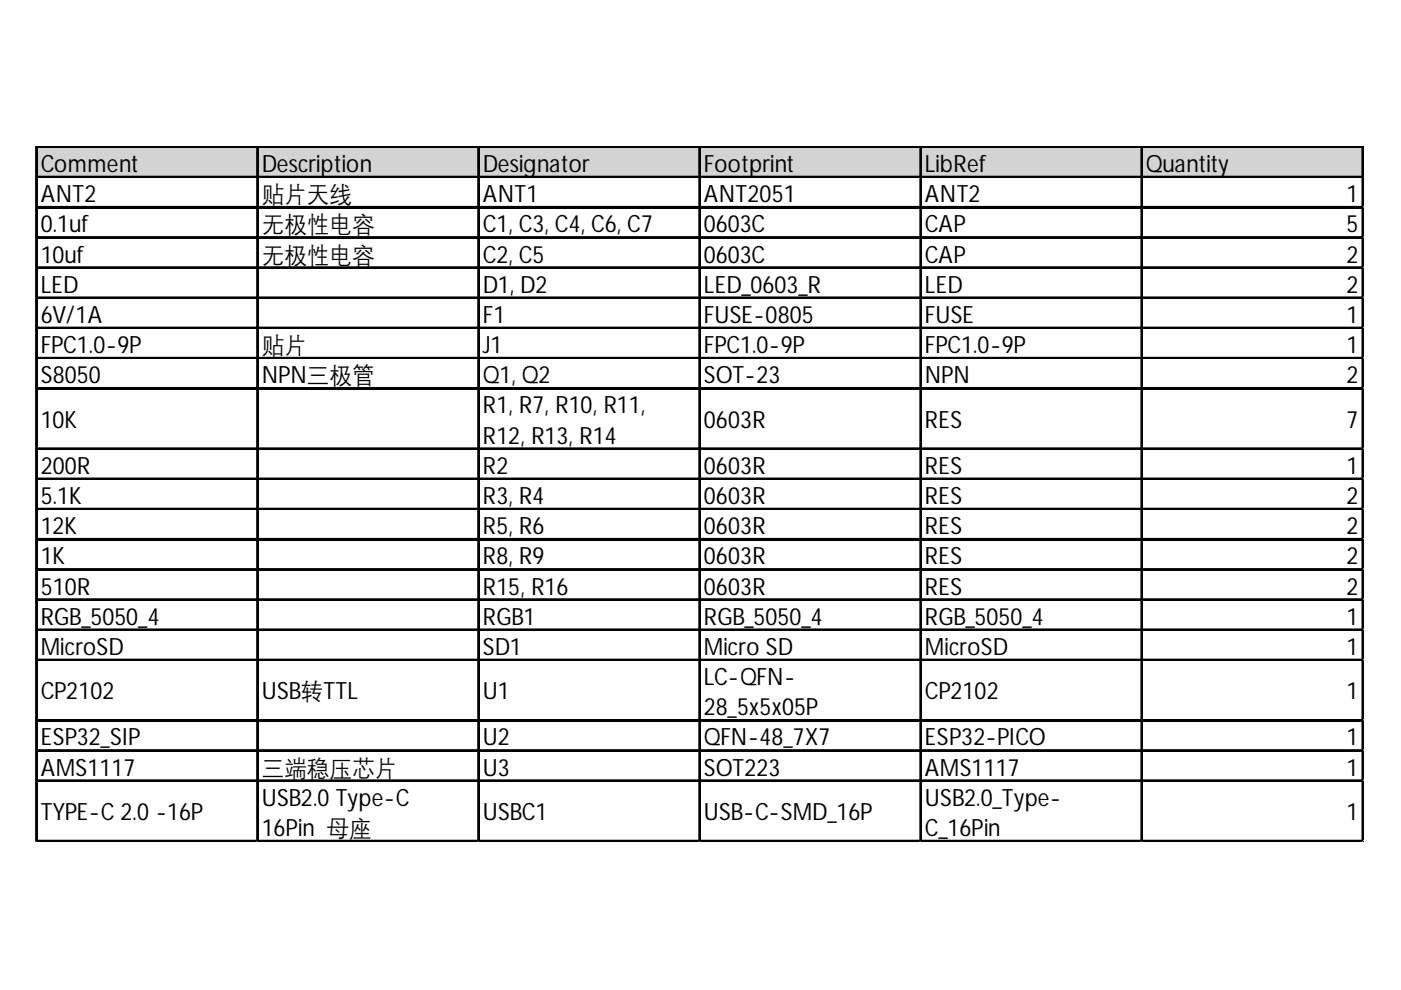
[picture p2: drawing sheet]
<svg xmlns="http://www.w3.org/2000/svg" width="297mm" height="210mm" viewBox="0 0 297 210" stroke-linecap="round" stroke-linejoin="round" font-family="sans-serif">
<defs><g id="words">
<g font-size="5.1">
<text x="8.6" y="36.5">Comment</text>
<text x="55.5" y="36.5">Description</text>
<text x="102.4" y="36.5">Designator</text>
<text x="149.2" y="36.5">Footprint</text>
<text x="196.1" y="36.5">LibRef</text>
<text x="243" y="36.5">Quantity</text>
<text x="8.6" y="42.9">ANT2</text>
<text x="55.5" y="42.9">贴片天线</text>
<text x="102.4" y="42.9">ANT1</text>
<text x="149.2" y="42.9">ANT2051</text>
<text x="196.1" y="42.9">ANT2</text>
<text x="285.5" y="42.9">1</text>
<text x="8.6" y="49.3">0.1uf</text>
<text x="55.5" y="49.3">无极性电容</text>
<text x="102.4" y="49.3">C1, C3, C4, C6, C7</text>
<text x="149.2" y="49.3">0603C</text>
<text x="196.1" y="49.3">CAP</text>
<text x="285.5" y="49.3">5</text>
<text x="8.6" y="55.7">10uf</text>
<text x="55.5" y="55.7">无极性电容</text>
<text x="102.4" y="55.7">C2, C5</text>
<text x="149.2" y="55.7">0603C</text>
<text x="196.1" y="55.7">CAP</text>
<text x="285.5" y="55.7">2</text>
<text x="8.6" y="62.1">LED</text>
<text x="102.4" y="62.1">D1, D2</text>
<text x="149.2" y="62.1">LED_0603_R</text>
<text x="196.1" y="62.1">LED</text>
<text x="285.5" y="62.1">2</text>
<text x="8.6" y="68.5">6V/1A</text>
<text x="102.4" y="68.5">F1</text>
<text x="149.2" y="68.5">FUSE-0805</text>
<text x="196.1" y="68.5">FUSE</text>
<text x="285.5" y="68.5">1</text>
<text x="8.6" y="74.9">FPC1.0-9P</text>
<text x="55.5" y="74.9">贴片</text>
<text x="102.4" y="74.9">J1</text>
<text x="149.2" y="74.9">FPC1.0-9P</text>
<text x="196.1" y="74.9">FPC1.0-9P</text>
<text x="285.5" y="74.9">1</text>
<text x="8.6" y="81.3">S8050</text>
<text x="55.5" y="81.3">NPN三极管</text>
<text x="102.4" y="81.3">Q1, Q2</text>
<text x="149.2" y="81.3">SOT-23</text>
<text x="196.1" y="81.3">NPN</text>
<text x="285.5" y="81.3">2</text>
<text x="102.4" y="87.7">R1, R7, R10, R11,</text>
<text x="8.6" y="90.7">10K</text>
<text x="102.4" y="94.1">R12, R13, R14</text>
<text x="149.2" y="90.7">0603R</text>
<text x="196.1" y="90.7">RES</text>
<text x="285.5" y="90.7">7</text>
<text x="8.6" y="100.5">200R</text>
<text x="102.4" y="100.5">R2</text>
<text x="149.2" y="100.5">0603R</text>
<text x="196.1" y="100.5">RES</text>
<text x="285.5" y="100.5">1</text>
<text x="8.6" y="106.9">5.1K</text>
<text x="102.4" y="106.9">R3, R4</text>
<text x="149.2" y="106.9">0603R</text>
<text x="196.1" y="106.9">RES</text>
<text x="285.5" y="106.9">2</text>
<text x="8.6" y="113.3">12K</text>
<text x="102.4" y="113.3">R5, R6</text>
<text x="149.2" y="113.3">0603R</text>
<text x="196.1" y="113.3">RES</text>
<text x="285.5" y="113.3">2</text>
<text x="8.6" y="119.7">1K</text>
<text x="102.4" y="119.7">R8, R9</text>
<text x="149.2" y="119.7">0603R</text>
<text x="196.1" y="119.7">RES</text>
<text x="285.5" y="119.7">2</text>
<text x="8.6" y="126.1">510R</text>
<text x="102.4" y="126.1">R15, R16</text>
<text x="149.2" y="126.1">0603R</text>
<text x="196.1" y="126.1">RES</text>
<text x="285.5" y="126.1">2</text>
<text x="8.6" y="132.5">RGB_5050_4</text>
<text x="102.4" y="132.5">RGB1</text>
<text x="149.2" y="132.5">RGB_5050_4</text>
<text x="196.1" y="132.5">RGB_5050_4</text>
<text x="285.5" y="132.5">1</text>
<text x="8.6" y="138.9">MicroSD</text>
<text x="102.4" y="138.9">SD1</text>
<text x="149.2" y="138.9">Micro SD</text>
<text x="196.1" y="138.9">MicroSD</text>
<text x="285.5" y="138.9">1</text>
<text x="8.6" y="148.3">CP2102</text>
<text x="55.5" y="148.3">USB转TTL</text>
<text x="102.4" y="148.3">U1</text>
<text x="149.2" y="145.3">LC-QFN-</text>
<text x="196.1" y="148.3">CP2102</text>
<text x="285.5" y="148.3">1</text>
<text x="149.2" y="151.7">28_5x5x05P</text>
<text x="8.6" y="158.1">ESP32_SIP</text>
<text x="102.4" y="158.1">U2</text>
<text x="149.2" y="158.1">QFN-48_7X7</text>
<text x="196.1" y="158.1">ESP32-PICO</text>
<text x="285.5" y="158.1">1</text>
<text x="8.6" y="164.5">AMS1117</text>
<text x="55.5" y="164.5">三端稳压芯片</text>
<text x="102.4" y="164.5">U3</text>
<text x="149.2" y="164.5">SOT223</text>
<text x="196.1" y="164.5">AMS1117</text>
<text x="285.5" y="164.5">1</text>
<text x="8.6" y="173.9">TYPE-C 2.0 -16P</text>
<text x="55.5" y="170.9">USB2.0 Type-C</text>
<text x="102.4" y="173.9">USBC1</text>
<text x="149.2" y="173.9">USB-C-SMD_16P</text>
<text x="196.1" y="170.9">USB2.0_Type-</text>
<text x="285.5" y="173.9">1</text>
<text x="55.5" y="177.3">16Pin 母座</text>
<text x="196.1" y="177.3">C_16Pin</text>
</g>
</g></defs>
<path d="M7.9 31.3h281.3v6.5h-281.3z" fill="#d3d3d3"/>
<g fill="none" stroke="#000" stroke-width=".35">
<path d="M7.6 31v147.5M8 31h281.2M8 37.4h281.2M54.5 31.4v147.1M101.4 31.4v147.1M148.2 31.4v147.1M195.1 31.4v147.1M242 31.4v147.1M288.8 31.4v147.1M8 43.8h281.2M8 50.2h281.2M8 56.6h281.2"/>
<path d="M8 63h281.2M8 69.4h281.2M8 75.8h281.2M8 82.2h281.2M8 95h281.2M8 101.4h281.2M8 107.8h281.2M8 114.2h281.2M8 120.6h281.2M8 127h281.2M8 133.4h281.2M8 139.8h281.2"/>
<path d="M8 152.6h281.2M8 159h281.2M8 165.4h281.2M8 178.2h281.2"/>
</g>
<g fill="none" stroke="#000" stroke-width=".34">
<path d="M7.8 31v147.5M8 31.2h281.2M8 37.6h281.2M54.7 31.4v147.1M101.5 31.4v147.1M148.4 31.4v147.1M195.3 31.4v147.1M242.1 31.4v147.1M289 31.4v147.1M8 44h281.2M8 50.4h281.2M8 56.8h281.2"/>
<path d="M8 63.2h281.2M8 69.6h281.2M8 76h281.2M8 82.4h281.2M8 95.2h281.2M8 101.6h281.2M8 108h281.2M8 114.4h281.2M8 120.8h281.2M8 127.2h281.2M8 133.6h281.2M8 140h281.2"/>
<path d="M8 152.8h281.2M8 159.2h281.2M8 165.6h281.2"/>
</g>
<path d="M8 178.4h281.2" fill="none" stroke="#000" stroke-width=".28"/>
<path d="M289.2 43.8h.1" fill="none" stroke="#d4d4d4" stroke-width=".35"/>
<path d="M289.2 43.8v.4z" fill="#d4d4d4"/>
<path d="M289.2 50.2h.1" fill="none" stroke="#d4d4d4" stroke-width=".35"/>
<path d="M289.2 50.2v.4z" fill="#d4d4d4"/>
<path d="M289.2 56.6h.1" fill="none" stroke="#d4d4d4" stroke-width=".35"/>
<path d="M289.2 56.6v.4z" fill="#d4d4d4"/>
<path d="M289.2 63h.1" fill="none" stroke="#d4d4d4" stroke-width=".35"/>
<path d="M289.2 63v.4z" fill="#d4d4d4"/>
<path d="M289.2 69.4h.1" fill="none" stroke="#d4d4d4" stroke-width=".35"/>
<path d="M289.2 69.4v.4z" fill="#d4d4d4"/>
<path d="M289.2 75.8h.1" fill="none" stroke="#d4d4d4" stroke-width=".35"/>
<path d="M289.2 75.8v.4z" fill="#d4d4d4"/>
<path d="M289.2 82.2h.1" fill="none" stroke="#d4d4d4" stroke-width=".35"/>
<path d="M289.2 82.2v.4z" fill="#d4d4d4"/>
<path d="M289.2 95h.1" fill="none" stroke="#d4d4d4" stroke-width=".35"/>
<path d="M289.2 95v.4z" fill="#d4d4d4"/>
<path d="M289.2 101.4h.1" fill="none" stroke="#d4d4d4" stroke-width=".35"/>
<path d="M289.2 101.4v.4z" fill="#d4d4d4"/>
<path d="M289.2 107.8h.1" fill="none" stroke="#d4d4d4" stroke-width=".35"/>
<path d="M289.2 107.8v.4z" fill="#d4d4d4"/>
<path d="M289.2 114.2h.1" fill="none" stroke="#d4d4d4" stroke-width=".35"/>
<path d="M289.2 114.2v.4z" fill="#d4d4d4"/>
<path d="M289.2 120.6h.1" fill="none" stroke="#d4d4d4" stroke-width=".35"/>
<path d="M289.2 120.6v.4z" fill="#d4d4d4"/>
<path d="M289.2 127h.1" fill="none" stroke="#d4d4d4" stroke-width=".35"/>
<path d="M289.2 127v.4z" fill="#d4d4d4"/>
<path d="M289.2 133.4h.1" fill="none" stroke="#d4d4d4" stroke-width=".35"/>
<path d="M289.2 133.4v.4z" fill="#d4d4d4"/>
<path d="M289.2 139.8h.1" fill="none" stroke="#d4d4d4" stroke-width=".35"/>
<path d="M289.2 139.8v.4z" fill="#d4d4d4"/>
<path d="M289.2 152.6h.1" fill="none" stroke="#d4d4d4" stroke-width=".35"/>
<path d="M289.2 152.6v.4z" fill="#d4d4d4"/>
<path d="M289.2 159h.1" fill="none" stroke="#d4d4d4" stroke-width=".35"/>
<path d="M289.2 159v.4z" fill="#d4d4d4"/>
<path d="M289.2 165.4h.1" fill="none" stroke="#d4d4d4" stroke-width=".35"/>
<path d="M289.2 165.4v.4z" fill="#d4d4d4"/>
<path d="M289.2 178.2h.1" fill="none" stroke="#d4d4d4" stroke-width=".35"/>
<path d="M289.2 178.2v.3z" fill="#d4d4d4"/>
<use href="#words"/>
</svg>
